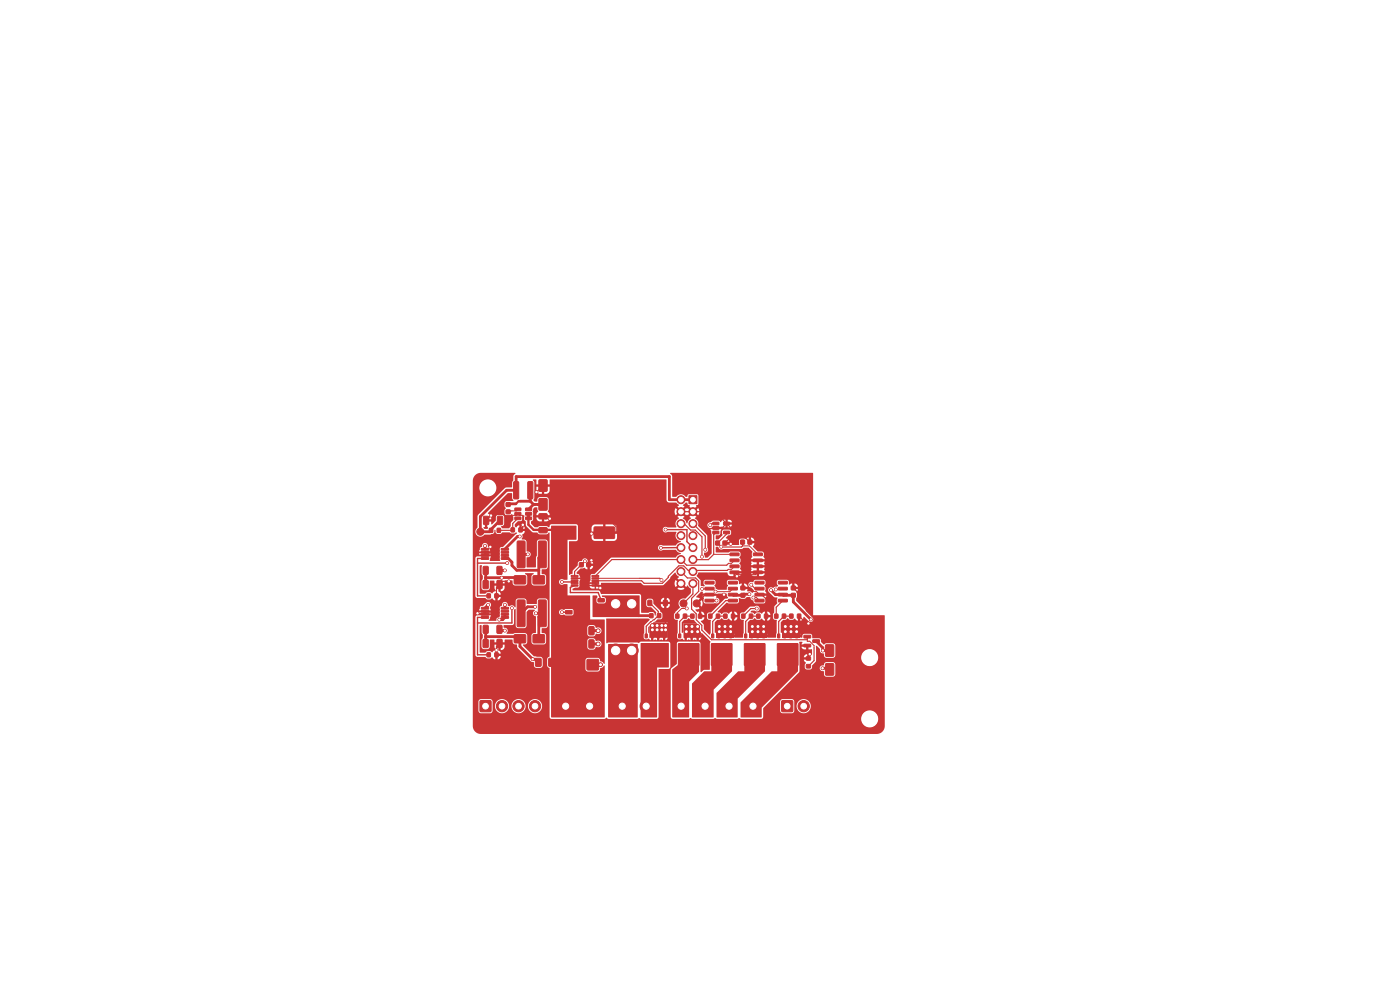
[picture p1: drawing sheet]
<svg xmlns="http://www.w3.org/2000/svg" width="297mm" height="210mm" viewBox="0 0 297 210" stroke-linecap="round" stroke-linejoin="round" font-family="sans-serif">
<g fill="#c83434" stroke="#c83434" stroke-width=".21">
<path d="M143.3 148.6h2.4v2.4h-2.4z"/>
<path d="M164.3 130.3h.7v.8h-.7z"/>
<path d="M166 130.3h.7v.8h-.7z"/>
<path d="M117.7 111.8h4.1l.2 .2v2.1l-.3 .2-3.9-.1-.2-.2z"/>
<path d="M126.1 111.8h4.1l.2 .2v2.1l-.3 .2-3.9-.1-.2-.2z"/>
<path d="M102.1 128.9l1.5-.1 .1 .3-1.5 .1z"/>
<path d="M102.1 129.5h1.5l.1 .3-1.5 .1z"/>
<path d="M102.1 130.2l1.5-.1 .1 .3-1.5 .1z"/>
<path d="M102.1 130.8h1.5l.1 .3-1.5 .1z"/>
<path d="M106.4 130.8h1.4l.1 .3-1.5 .1z"/>
<path d="M106.4 130.2l1.4-.1 .1 .3-1.5 .1z"/>
<path d="M106.4 129.5h1.4l.1 .3-1.5 .1z"/>
<path d="M106.4 128.9l1.4-.1 .1 .3-1.5 .1z"/>
<path d="M104.3 129.1h1.5v1.8h-1.5z"/>
<path d="M109 102.2h.8l.2 .1 .1 3.3-.2 .2-.7 .1-.2-.2z"/>
<path d="M112 102.2h.8l.2 .1 .1 3.3-.2 .2-.7 .1-.2-.2z"/>
<path d="M137.5 127.4h.7v1h-.7z"/>
<path d="M140.8 127.4h.7v1h-.7z"/>
<path d="M103.3 138.5h.7v.8h-.7z"/>
<path d="M105 138.5h.7v.8h-.7z"/>
<path d="M160.2 123.3h1.8l.1 .5-1.9 .1z"/>
<path d="M160.2 124.6h1.8l.1 .5-1.9 .1z"/>
<path d="M160.2 125.9l1.8-.1 .1 .5-1.9 .1z"/>
<path d="M160.2 127.1h1.8l.1 .5-1.9 .1z"/>
<path d="M165.1 127.1h1.9v.5l-1.8 .1z"/>
<path d="M165.1 125.9l1.9-.1v.5l-1.8 .1z"/>
<path d="M165.1 124.6h1.9v.5l-1.8 .1z"/>
<path d="M165.1 123.3h1.9v.5l-1.8 .1z"/>
<path d="M150.3 130.3h.7v.8h-.7z"/>
<path d="M152 130.3h.7v.8h-.7z"/>
<path d="M101.9 148.7h2.2v2.2h-2.2z"/>
<path d="M161.8 134.5l.4 .1v.7l-.4-.1z"/>
<path d="M160.5 134.5l.5 .1-.1 .7-.4-.1z"/>
<path d="M159.3 134.5l.4 .1-.1 .7-.4-.1z"/>
<path d="M158 134.5l.4 .1v.7l-.4-.1z"/>
<path d="M157.9 136.6h4.4v4.5h-4.4z"/>
<path d="M122 133l.8-.1 .3 .2v1.4l-.2 .2h-.7l-.2-.2z"/>
<path d="M125 133l.8-.1 .2 .2v1.4l-.1 .2h-.8l-.2-.2z"/>
<path d="M146.2 105.2h1.6v1.7h-1.6z"/>
<path d="M154.8 134.5l.4 .1v.7l-.4-.1z"/>
<path d="M153.5 134.5l.5 .1-.1 .7-.4-.1z"/>
<path d="M152.3 134.5l.4 .1-.1 .7-.4-.1z"/>
<path d="M151 134.5l.4 .1v.7l-.4-.1z"/>
<path d="M150.9 136.6h4.4v4.5h-4.4z"/>
<path d="M157.2 125.9h.8v.8h-.8z"/>
<path d="M157.2 124.3h.8v.8h-.8z"/>
<path d="M157.1 114.6h.8v.8h-.8z"/>
<path d="M158.7 114.6h.8v.8h-.8z"/>
<path d="M146.5 130.3h.7v.8h-.7z"/>
<path d="M148.2 130.3h.7v.8h-.7z"/>
<path d="M118.8 148.6h2.4v2.4h-2.4z"/>
<path d="M109.1 122.2h2.4v1.6h-2.4z"/>
<path d="M113.1 122.2h2.4v1.6h-2.4z"/>
<path d="M143.3 130.3h.7v.8h-.7z"/>
<path d="M145 130.3h.7v.8h-.7z"/>
<path d="M102.5 135.7l.8-.1 .3 .2v1.4l-.2 .2h-.7l-.2-.2z"/>
<path d="M105.5 135.7l.8-.1 .2 .2 .1 1.4-.2 .2h-.8l-.2-.2z"/>
<path d="M109.8 114.8h1.4l.2 .1v5.3l-.2 .2-1.2 .1-.3-.2z"/>
<path d="M114.3 114.8h1.3l.3 .1v5.3l-.2 .2-1.3 .1-.2-.2z"/>
<path d="M151.2 110.8h1.2l.1 .5h-1.2z"/>
<path d="M151.2 111.7h1.2l.1 .5-1.2 .1z"/>
<path d="M151.2 112.7h1.2l.1 .5h-1.2z"/>
<path d="M153.5 112.7h1.2l.1 .5h-1.2z"/>
<path d="M153.5 110.8h1.2l.1 .5h-1.2z"/>
<path d="M105.6 109.6l.8-.1 .2 .2v1.4l-.1 .2h-.7l-.3-.2z"/>
<path d="M102.6 109.6l.9-.1 .2 .2v1.4l-.2 .2h-.7l-.2-.2z"/>
<path d="M120.3 139.9h2.3v2.2h-2.3z"/>
<path d="M124.6 139.9h2.3v2.2h-2.3z"/>
<path d="M122 135.8l.8-.1 .3 .2v1.4l-.2 .2h-.7l-.2-.2z"/>
<path d="M125 135.8l.8-.1 .2 .2v1.4l-.1 .2h-.8l-.2-.2z"/>
<path d="M114.4 105.8h1.6v2.4h-1.6z"/>
<path d="M114.4 101.8h1.6v2.4h-1.6z"/>
<path d="M108.4 112h.7v.8h-.7z"/>
<path d="M110.1 112h.7v.8h-.7z"/>
<path d="M103.8 112.1h.7v.8h-.7z"/>
<path d="M105.5 112.1h.7v.8h-.7z"/>
<path d="M130.8 148.6h2.4v2.4h-2.4z"/>
<path d="M154.9 117.3h1.8l.1 .5-1.9 .1z"/>
<path d="M154.9 118.6h1.8l.1 .5-1.9 .1z"/>
<path d="M154.9 119.9l1.8-.1 .1 .5-1.9 .1z"/>
<path d="M154.9 121.1h1.8l.1 .5-1.9 .1z"/>
<path d="M159.8 121.1h1.9v.5l-1.8 .1z"/>
<path d="M159.8 119.9l1.9-.1v.5l-1.8 .1z"/>
<path d="M159.8 118.6h1.9v.5l-1.8 .1z"/>
<path d="M159.8 117.3h1.9v.5l-1.8 .1z"/>
<path d="M109.8 127.3h1.4l.2 .1v5.3l-.2 .2-1.2 .1-.3-.2z"/>
<path d="M114.3 127.3h1.3l.3 .1v5.3l-.2 .2-1.3 .1-.2-.2z"/>
<path d="M160.5 130.3h.7v.8h-.7z"/>
<path d="M162.2 130.3h.7v.8h-.7z"/>
<path d="M120 127h2.2v1.9h-2.2z"/>
<path d="M120 129.5h1.3l.1 .7h-1.4z"/>
<path d="M126.9 127h1.2l.1 .6-1.3 .1z"/>
<path d="M126 128.3h2.2v1.9h-2.2z"/>
<path d="M167.5 130.3h.7v.8h-.7z"/>
<path d="M169.2 130.3h.7v.8h-.7z"/>
<path d="M113.6 139.7l1-.1 .2 .2v1.3l-.1 .3h-.9l-.2-.2z"/>
<path d="M116.4 139.7l1-.1 .2 .2v1.3l-.1 .3h-.9l-.2-.2z"/>
<path d="M171.1 141h.8v.7h-.8z"/>
<path d="M171.1 139.3h.8v.7h-.8z"/>
<path d="M107.4 108.2h.8v.8h-.8z"/>
<path d="M107.4 106.6h.8v.8h-.8z"/>
<path d="M151.8 114.8h.8v.8h-.8z"/>
<path d="M153.4 114.8h.8v.8h-.8z"/>
<path d="M175.2 140.8h1.6v2.4h-1.6z"/>
<path d="M175.2 136.8h1.6v2.4h-1.6z"/>
<path d="M157.3 130.3h.7v.8h-.7z"/>
<path d="M159 130.3h.7v.8h-.7z"/>
<path d="M147.8 134.5l.4 .1v.7l-.4-.1z"/>
<path d="M146.5 134.5l.5 .1-.1 .7-.4-.1z"/>
<path d="M145.3 134.5l.4 .1-.1 .7-.4-.1z"/>
<path d="M144 134.5l.4 .1v.7l-.4-.1z"/>
<path d="M143.9 136.6h4.4v4.5h-4.4z"/>
<path d="M102.5 132.7l.8-.1 .3 .2v1.3l-.2 .3h-.7l-.2-.2z"/>
<path d="M105.5 132.7l.8-.1 .2 .2v1.3l-.1 .3h-.8l-.2-.2z"/>
<path d="M170.6 134.8h1.3l.1 .5h-1.4z"/>
<path d="M170.6 136.7h1.3l.1 .5h-1.4z"/>
<path d="M172.4 135.7h1.4l.1 .5-1.4 .1z"/>
<path d="M102.5 123.2l.8-.1 .3 .2v1.4l-.2 .2h-.7l-.2-.2z"/>
<path d="M105.5 123.2l.8-.1 .2 .2 .1 1.4-.2 .2h-.8l-.2-.2z"/>
<path d="M102.5 120.2l.8-.1 .3 .2v1.3l-.2 .3h-.7l-.2-.2z"/>
<path d="M105.5 120.2l.8-.1 .2 .2v1.3l-.1 .3h-.8l-.2-.2z"/>
<path d="M140.7 134.5l.4 .1v.7l-.4-.1z"/>
<path d="M139.4 134.5l.5 .1-.1 .7-.4-.1z"/>
<path d="M138.2 134.5l.4 .1-.1 .7-.4-.1z"/>
<path d="M136.9 134.5l.4 .1v.7l-.4-.1z"/>
<path d="M136.8 136.6h4.4v4.5h-4.4z"/>
<path d="M102.1 116.4l1.5-.1 .1 .3-1.5 .1z"/>
<path d="M102.1 117h1.5l.1 .3-1.5 .1z"/>
<path d="M102.1 117.7l1.5-.1 .1 .3-1.5 .1z"/>
<path d="M102.1 118.3h1.5l.1 .3-1.5 .1z"/>
<path d="M106.4 118.3h1.4l.1 .3-1.5 .1z"/>
<path d="M106.4 117.7l1.4-.1 .1 .3-1.5 .1z"/>
<path d="M106.4 117h1.4l.1 .3-1.5 .1z"/>
<path d="M106.4 116.4l1.4-.1 .1 .3-1.5 .1z"/>
<path d="M104.3 116.6h1.5v1.8h-1.5z"/>
<path d="M125.6 124.1h1.4v.2l-1.4 .1z"/>
<path d="M125.6 123.6h1.4v.2l-1.4 .1z"/>
<path d="M125.6 123.1h1.4v.2l-1.4 .1z"/>
<path d="M125.6 122.6h1.4v.2l-1.4 .1z"/>
<path d="M125.6 122.1h1.4v.2l-1.4 .1z"/>
<path d="M121.2 122.1h1.3l.1 .2-1.4 .1z"/>
<path d="M121.2 122.6h1.3l.1 .2-1.4 .1z"/>
<path d="M121.2 123.1h1.3l.1 .2-1.4 .1z"/>
<path d="M121.2 123.6h1.3l.1 .2-1.4 .1z"/>
<path d="M121.2 124.1h1.3l.1 .2-1.4 .1z"/>
<path d="M103.3 126h.7v.8h-.7z"/>
<path d="M105 126h.7v.8h-.7z"/>
<path d="M114.4 112l1.5-.1 .2 .3v.7l-.3 .2-1.3-.1-.2-.2z"/>
<path d="M114.4 109h1.5l.2 .2v.7l-.3 .2h-1.3l-.2-.2z"/>
<path d="M167.9 125.9h.8v.8h-.8z"/>
<path d="M167.9 124.3h.8v.8h-.8z"/>
<path d="M137.8 130.2h.7v.8h-.7z"/>
<path d="M139.5 130.2h.7v.8h-.7z"/>
<path d="M153.5 130.3h.7v.8h-.7z"/>
<path d="M155.2 130.3h.7v.8h-.7z"/>
<path d="M165.9 148.7h2.2v2.2h-2.2z"/>
<path d="M109.1 134.7h2.4v1.6h-2.4z"/>
<path d="M113.1 134.7h2.4v1.6h-2.4z"/>
<path d="M109.2 107.8h1.2l.1 .5h-1.2z"/>
<path d="M109.2 108.7h1.2l.1 .5-1.2 .1z"/>
<path d="M109.2 109.7h1.2l.1 .5h-1.2z"/>
<path d="M111.5 109.7h1.2l.1 .5h-1.2z"/>
<path d="M111.5 108.7h1.2l.1 .5-1.2 .1z"/>
<path d="M111.5 107.8h1.2l.1 .5h-1.2z"/>
<path d="M122.9 119.4h.8v.8h-.8z"/>
<path d="M124.5 119.4h.8v.8h-.8z"/>
<path d="M168.8 134.5l.4 .1v.7l-.4-.1z"/>
<path d="M167.5 134.5l.5 .1-.1 .7-.4-.1z"/>
<path d="M166.3 134.5l.4 .1-.1 .7-.4-.1z"/>
<path d="M165 134.5l.4 .1v.7l-.4-.1z"/>
<path d="M164.9 136.6h4.4v4.5h-4.4z"/>
<path d="M149.6 123.3h1.8l.1 .5-1.9 .1z"/>
<path d="M149.6 124.6h1.8l.1 .5-1.9 .1z"/>
<path d="M149.6 125.9l1.8-.1 .1 .5-1.9 .1z"/>
<path d="M149.6 127.1h1.8l.1 .5-1.9 .1z"/>
<path d="M154.5 127.1h1.9v.5l-1.8 .1z"/>
<path d="M154.5 125.9l1.9-.1v.5l-1.8 .1z"/>
<path d="M154.5 124.6h1.9v.5l-1.8 .1z"/>
<path d="M154.5 123.3h1.9v.5l-1.8 .1z"/>
<circle cx="149.6" cy="149.8" r="1.3"/>
<circle cx="154.7" cy="149.8" r="1.3"/>
<circle cx="159.7" cy="149.8" r="1.3"/>
<circle cx="106.5" cy="149.8" r="1.2"/>
<circle cx="110" cy="149.8" r="1.2"/>
<circle cx="113.5" cy="149.8" r="1.2"/>
<circle cx="144.5" cy="106" r=".85"/>
<circle cx="147" cy="108.5" r=".85"/>
<circle cx="144.5" cy="108.5" r=".85"/>
<circle cx="147" cy="111.1" r=".85"/>
<circle cx="144.5" cy="111.1" r=".85"/>
<circle cx="147" cy="113.6" r=".85"/>
<circle cx="144.5" cy="113.6" r=".85"/>
<circle cx="147" cy="116.2" r=".85"/>
<circle cx="144.5" cy="116.2" r=".85"/>
<circle cx="147" cy="118.7" r=".85"/>
<circle cx="144.5" cy="118.7" r=".85"/>
<circle cx="147" cy="121.2" r=".85"/>
<circle cx="144.5" cy="121.2" r=".85"/>
<circle cx="147" cy="123.8" r=".85"/>
<circle cx="144.5" cy="123.8" r=".85"/>
<circle cx="147.8" cy="128" r=".75"/>
<circle cx="125.1" cy="149.8" r="1.3"/>
<circle cx="101.9" cy="112.8" r=".75"/>
<circle cx="137.1" cy="149.8" r="1.3"/>
<circle cx="118.2" cy="133" r=".75"/>
<circle cx="130.6" cy="138" r="1.39"/>
<circle cx="134" cy="138" r="1.39"/>
<circle cx="130.6" cy="128.1" r="1.39"/>
<circle cx="134" cy="128.1" r="1.39"/>
<circle cx="170.5" cy="149.8" r="1.2"/>
<circle cx="145" cy="128" r=".75"/>
<circle cx="119.2" cy="123.5" r=".3"/>
<circle cx="119.2" cy="129.9" r=".3"/>
<circle cx="146.8" cy="134" r=".4"/>
<circle cx="166.6" cy="132.9" r=".4"/>
<circle cx="141.2" cy="133.6" r=".4"/>
<circle cx="171.5" cy="132.3" r=".3"/>
<circle cx="166.6" cy="134" r=".4"/>
<circle cx="148" cy="134" r=".4"/>
<circle cx="160.8" cy="134" r=".4"/>
<circle cx="104" cy="116" r=".3"/>
<circle cx="155" cy="134" r=".4"/>
<circle cx="125.5" cy="118.9" r=".3"/>
<circle cx="167.8" cy="134" r=".4"/>
<circle cx="127.4" cy="141" r=".4"/>
<circle cx="148" cy="132.9" r=".4"/>
<circle cx="152.6" cy="134" r=".4"/>
<circle cx="139.4" cy="132.7" r=".4"/>
<circle cx="162" cy="132.9" r=".4"/>
<circle cx="155" cy="132.9" r=".4"/>
<circle cx="171.8" cy="138.8" r=".3"/>
<circle cx="156.3" cy="122.2" r=".3"/>
<circle cx="152.6" cy="132.9" r=".4"/>
<circle cx="153.8" cy="134" r=".4"/>
<circle cx="167.8" cy="132.9" r=".4"/>
<circle cx="162" cy="134" r=".4"/>
<circle cx="107.9" cy="123.3" r=".3"/>
<circle cx="153.6" cy="126.1" r=".3"/>
<circle cx="146.8" cy="132.9" r=".4"/>
<circle cx="141.2" cy="132.7" r=".4"/>
<circle cx="104.2" cy="109.4" r=".3"/>
<circle cx="145.6" cy="132.9" r=".4"/>
<circle cx="140.4" cy="133.6" r=".4"/>
<circle cx="138.4" cy="132.7" r=".4"/>
<circle cx="145.6" cy="134" r=".4"/>
<circle cx="155" cy="115.4" r=".3"/>
<circle cx="140.4" cy="132.7" r=".4"/>
<circle cx="126.9" cy="136.6" r=".4"/>
<circle cx="159.6" cy="134" r=".4"/>
<circle cx="138.4" cy="133.6" r=".4"/>
<circle cx="110.9" cy="111.3" r=".3"/>
<circle cx="139.4" cy="133.6" r=".4"/>
<circle cx="105.3" cy="137.9" r=".3"/>
<circle cx="126.9" cy="133.8" r=".4"/>
<circle cx="101.3" cy="130.1" r=".3"/>
<circle cx="125.5" cy="113.2" r=".3"/>
<circle cx="116.6" cy="110" r=".3"/>
<circle cx="169" cy="132.9" r=".4"/>
<circle cx="159.6" cy="132.9" r=".4"/>
<circle cx="169" cy="134" r=".4"/>
<circle cx="127.4" cy="124.8" r=".3"/>
<circle cx="113.8" cy="104.4" r=".3"/>
<circle cx="160.8" cy="132.9" r=".4"/>
<circle cx="153.8" cy="132.9" r=".4"/>
<circle cx="140.3" cy="123" r=".3"/>
<circle cx="150.7" cy="111.4" r=".3"/>
<circle cx="124.1" cy="119" r=".3"/>
<circle cx="153" cy="116" r=".3"/>
<circle cx="159" cy="126.1" r=".3"/>
<circle cx="172" cy="131.4" r=".3"/>
<circle cx="163.6" cy="125.2" r=".3"/>
<circle cx="174.5" cy="141.8" r=".3"/>
<circle cx="107.1" cy="128.3" r=".3"/>
<circle cx="106.4" cy="122.6" r=".3"/>
<circle cx="110.3" cy="113.8" r=".3"/>
<circle cx="113" cy="139.8" r=".3"/>
<circle cx="102.9" cy="115.8" r=".3"/>
<circle cx="107.1" cy="121" r=".3"/>
<circle cx="112" cy="117.6" r=".3"/>
<circle cx="103.6" cy="128.3" r=".3"/>
<circle cx="107.1" cy="133.8" r=".3"/>
<circle cx="113.5" cy="128.7" r=".3"/>
<circle cx="107.6" cy="119.4" r=".3"/>
<circle cx="141.2" cy="112.4" r=".3"/>
<circle cx="108.6" cy="129" r=".3"/>
<circle cx="140.2" cy="116.2" r=".3"/>
<circle cx="113.7" cy="130.1" r=".3"/>
<circle cx="105.9" cy="131.4" r=".3"/>
<circle cx="148.9" cy="124.9" r=".3"/>
<circle cx="149.6" cy="116.6" r=".3"/>
<circle cx="152" cy="127.4" r=".3"/>
<circle cx="148.9" cy="118.1" r=".3"/>
<circle cx="145.7" cy="129.1" r=".3"/>
<circle cx="151.8" cy="125.5" r=".3"/>
<circle cx="159.4" cy="124" r=".3"/>
<circle cx="159.8" cy="126.8" r=".3"/>
<circle cx="164.6" cy="125" r=".3"/>
<circle cx="160.5" cy="129.1" r=".3"/>
<circle cx="174.6" cy="138" r=".3"/>
</g>
<g fill="none" stroke="#c83434" stroke-width=".6">
<path d="M102.9 115.8v.7M107.1 117.9v.6h.7l.8 .8v.6l1 1.1h4.7M109.5 106.9h-1.5l-.2 .1M110.3 113.8h-.5l-2.7 2.7M110.3 106.3h2.2M110.5 117.6h1.5M112.1 109v1M112.5 106.3l.7 .7M112.5 104v2.3M113.2 107l-1.1 1.1M115.1 117.6l-.8 .8v4.6M115.2 107h-2"/>
<path d="M147 106h-5v-4.9h-32.5v2.9h-2l-5.6 5.6v3.2h2l.3-.5 1.9-1.9M103 135.1h6.9l.4 .4v1.6l2.7 2.7h.5l.7 .7M103 121h.1M103 133.5h.1M103 122.6l6.8-.1 .5 .5M103 121v3M103 133.5v3M103 122.6h.1M103.6 128.3l-.7 .7M106 121h1.1M106 133.5l.2 .3h.9M107.1 131l-.5 .4h-.7"/>
<path d="M107.1 128.3v.7M107.1 130.4v.6M107.1 131h.1M113.5 128.7h-1.6l-1.4 1.4M113.7 130.1h1.4l-.8 .8v4.6M125.4 133.8h1.5M125.4 136.6h1.5M135.4 130.6h2.8M159 126.1h-1.2l-.2 .2h-2l-.1-.2M163.6 125.2l.9 .9 3.8 .2v1.4l3.7 3.7M172 131.4h.1M173.1 136h.1"/>
<path d="M173.1 136l1.5 1.4v.6h1.4M174.5 141.8h1.3l.2 .2"/>
</g>
<path d="M112.1 109v2.3l1.1 1.1h4" fill="none" stroke="#c83434" stroke-width=".5"/>
<path d="M101.3 119.5h6.3M102.9 118.5h-1.6v7.9h2.4M141.2 112.4h4.5v2.5l1.3 1.3M144.5 116.2h-4.3M102.9 131h-1.6v7.9h2.4M108.6 129v3.2h-7.3M119.2 129.9h1.5M119.2 123.5h2.7M121.9 123.2v.5M121.9 124.2l-.9 .4v1.1h5.9l.6 1.6" fill="none" stroke="#c83434" stroke-width=".3"/>
<g fill="none" stroke="#c83434" stroke-width=".25">
<path d="M102.9 117.8h.1M102.9 117.2h.1M102.9 117.2v.6M102.9 117.5h2.1M104 116v1.1M108.4 109.3l-1.2 .1-.3-.2h-2.5l-1.3 1.2M108.6 108.4h-.6l-.2 .2M109.9 108.1h.1M109.9 110h.1M109.9 110l-1.1 1-.1 1.5h-2.9M110.9 109.3v2.6l-.5 .5M115.2 109.5l.5 .5h13.3l1.7 1.7v1.1l-.4 .4h-4.8"/>
<path d="M115.2 103l-1.4 1.4M124.1 119l-2.2 2.2v1M125.5 118.9l-.6 .6v1.5l-1.7 1.7M128.2 113l-.2 .2M144.5 108.5h7.1l2.5 2.6M144.5 111.1h.6l1.4 1.3h1l1.4 1.5v4.2M147 118.7h.1M147 111.1l2.6 2.6v2.9M151.9 113l-.5 .4v4.2l-1.1 1.1h-3.3M151.9 113h.1M151.9 111.1h.1M153 116h.1"/>
<path d="M154.1 113h.1M154.1 111.1l-.9 .9h-1.3M154.1 111.1l3.1 3h.9l1 .9M154.1 113v.3l-1.9 1.9 .8 .8M154.5 119.5l-.3 .4h-8.5l-1.2-1.2h-14.7l-3.5 3.5M156 112.9l-2.2 2.3 .2 .2h1M157.5 115v.8l-.2 .2h-4.3M160.8 118.9v2.5l-.5 .5h-4M102.9 129.7h.1M102.9 130.3h.1M102.9 129.7l-.4 .4h-1.2M102.9 129.7v.6"/>
<path d="M106 136.5l-.7 .7v1.7M107.9 123.3h-1.2l-1.4 1.4v3.7l-.3 .4v1.2h-2.1M121.9 122.7h1.3M123.2 122.7l.9 1M126.3 124.2v-.5l1.1 1.1M135.7 122.7h4.3l.3 .3M137.8 127.9l1.8 1.8v.9M138.2 131.9l-1.1 1v2M139.6 130.6h.2M139.6 130.6l-.8 .9M143.7 130v.7M144.5 123.8l-3.3 3.3-.2 6.6"/>
<path d="M144.5 121.2l1.3 1.4h1.8l.6 .7v2.1l-1.5 1.5v2.3l1 1v1.3l1.2 1.2v1l2 2h20.4M146.9 130.7h-1.6l-1.1 1.1v3.1M147 121v.2M147 123.8v2.2l-2 2M150.5 124.9h-1.6M150.5 127.4h1.5M150.5 127.4h.1M153.6 126.1h-3.9l-1.9 1.9 .7 .7v2M153.9 130.7h-1.6l-1.1 1.1v3.1M154.5 120.8l-.2 .2h-8.3l-1-1h-1l-3.5 3.7h-3.9l-.5-.5h-9.8M155.5 127.4h-1.5l-3.3 3.3M155.5 130.7v2.6"/>
<path d="M155.8 121.4l.5 .5M156.3 121.9v.3l1.3 1.3v1.2h1.4l.8 .8M159.4 124l.8 .9h.9M160.5 129.1h-1.2l-1.6 1.6M160.9 130.7h-1.6l-1.1 1.1v3.1M161.1 126.1h.5l.9 1v6.2M166.1 127.4l-1.4 1.4v1.9M166.1 124.9l-.2 .1h-1.3M167.9 130.7h-1.6l-1.1 1.1v3.1M168.3 124.7l2.8 2.8v2.1l1.6 1.6v.5l-.4 .3h-1.7M169.5 130.7l1.1 1.1v.5M171.3 135.1v.4"/>
<path d="M171.3 137v1.5l.2 .3M171.3 136h.5M171.3 135.1h.1M171.5 138.8v.9M171.5 138.8h.3M171.5 132.3h-1.3l-1.1 1.1M172.7 137.4v2.7l-1.2 1.2"/>
</g>
<g fill="none" stroke="#c83434" stroke-width=".21">
<path d="M104 117.1l-1.1 .1M108.4 109.3h1.1l.4-.3 .3 .3h.7M109.9 108.1l-.4 .3h-.9M151.4 117.6h4.4M151.9 111.1h-.9l-.3 .3M155.8 118.9l-.6 .6h-.7M157.5 115.8h1.5l1.8 1.8M124.1 123.7h2.2M126.3 123.7h.1M135.7 122.7h-9.4M138.8 131.5l-.6 .4M145.7 129.1h-1.1l-.9 .9"/>
<path d="M155.5 124.9l-.7 .6h-3M155.8 120.1l-.6 .7h-.7M159.8 125.5h.7l.6 .6M159.8 126.8h.7l.6 .6M171.3 135.5v.5M171.8 136l.9 .9v.5"/>
</g>
<path d="M125.8 141h1.6" fill="none" stroke="#c83434" stroke-width=".8"/>
<path d="M110.3 106.3h-.3l-.5 .6" fill="none" stroke="#c83434" stroke-width=".45"/>
<path d="M102.9 116.5h.1M107.1 116.5h.1M107.1 117.8v.1M102.9 129h.1M107.1 129h.1M107.1 130.3v.1" fill="none" stroke="#c83434" stroke-width=".4"/>
<g fill="#c83434">
<path d="M129 136.7h6.3l-.1 15.5-6.2-.1z"/>
<path d="M164.9 136.5h4.4v5.9l-7.7 7.7-.1 2.1h-4.3l-.1-3.2 6.6-6.6h1.2z"/>
<path d="M135.9 136.5l5.9-.1 .1 .1v5l-2.5 .1v10.5l-.1 .1h-3.3l-.1-.1z"/>
<path d="M116.9 111.6h5.4v2.8l-1.9 .1v8.4l-.8 .1a.62 .62 0 0 0-.8 0 .62 .62 0 0 0 0 .9 .62 .62 0 0 0 .8 0l.8 .1v2.3l4.8 .1v5l3.1 .1v9.3h-.2l-.4-.4a.43 .43 0 0 1-.5-.6l-.4-.3h-2.1l-.5 .5v1.9l.2 .4 .3 .2h2.1a.72 .72 0 0 0 .6-.8l.4-.2 .3-.3h.2v10.9l-11.3 .1-.1-16.3h7.7v1.5l.3 .3 1 .1 .6-.6a.74 .74 0 0 0 1.1-.7 .74 .74 0 0 0-1.2-.5l-.2-.4-.4-.2-.9 .1-.3 .4h-7.7v-2.8h7.7v1.5l.3 .3 1 .1 .6-.6a.74 .74 0 0 0 1.1-.7 .74 .74 0 0 0-1.2-.5l-.2-.4-.4-.2-.9 .1-.3 .4h-7.7v-3.3h1.7a.68 .68 0 0 0 .4 .6 .68 .68 0 0 0 .7 0l.3 .2 1.4-.1 .3-.2v-.7l-.4-.4h-1.3l-.3 .2a.7 .7 0 0 0-1.1 .4h-1.7z"/>
<path d="M145 132.2h2.8l.7 .7v.8l.2 .4v1.2h-3.7z"/>
<path d="M150.9 136.5h4.4v5.8l-3.9 4v5.8l-4.5 .1-.1-.1v-7l2.6-2.7h1.5z"/>
<path d="M125.7 126.4h1l.1 .3-.3 .3v.6l.4 .4h1.4l.2-.4v-.5a.57 .57 0 0 0-.7-.5l-.1-.2 .1-.1h7.8l.1 4.5-9.9 .1z"/>
<path d="M159 132.2h3.7v3.1h-3.7z"/>
<path d="M157.9 136.5h4.4v5.9l-5.8 5.8v3.9l-4.4 .1-.1-5.2 4.6-4.6h1.3z"/>
<path d="M152 132.2h3.7v3.1h-3.7z"/>
<path d="M138.2 132.3l.4-.3h3.1v3.3h-3.9v-2.5z"/>
<path d="M100.7 100.9l.6-.4 .7-.2h7.2l.1 .1-.4 .6-.3 2.3-1.5 .2-5.7 5.7-.1 2.7a1.08 1.08 0 0 0-.1 1.7 1.08 1.08 0 0 0 1.6-.2l1.4-.1a.59 .59 0 0 0 .7-.8l.2-.1 .1 .6 .3 .3h.6l.5-.4h1.5l.4 .3h.6l.3-.3 .2 .2-2.9 2.9h-.4a.54 .54 0 0 0-.2 .8l-.1 2.2h-2.1l.3-1h-3l-.4 .4 .1 8.2 .3 .3h1.7l.5 .3h.6l.4-.3 .4 .4 .8 .1a.69 .69 0 0 0 .6-.7h-.6v.7h-.5v-.9l.2-.1 .1-.2h.8l-.1-.5-.4-.3h.5a.83 .83 0 0 0 .8-1.1h-.8v1.1h-.5v-1.1h-.8v.5l.3 .5-.8 .6-.4-.3h-.6l-.5 .3h-1.1v-5.9h.5l-.1 1.7 .2 .7v.5l-.2 .3-.1 1.5 .5 .5h.9l.3-.3 .1-1.6 .1-.1h.8l.1 .6h2.1l.1-.7h1.5l.2 .8 .4 .3 2.4-.1 .2-.3 .1-1.5-.2-.3-.3-.2 .1-.2h1.7l-.5 .7 .1 1.5 .2 .3h2.6l.2-.3v-1.6l-.2-.3-.7-.2v-.8l1-.2 .3-.4v-5.3l-.2-.4-.3-.2h-1.3l-.4 .3-.1 3.1-.2 .5-.1 2.1h-1.8l-.1-2.1a.69 .69 0 0 0 .9-.7 .69 .69 0 0 0-.9-.7l-.1-2.2-.2-.2-.7-.2 .2-.4-.1-.5 .4-.3 .1-.4-.8-.1-.1-.2-.2-.1v-.1h1.1a.69 .69 0 0 0-.6-.8v.8h-.5v-.8l-.7 .5-.3-.3v-.4l.6-.6 .9-.2 .1-.8 .4-.3 .1 .2-.1 .7 .3 .4 .1 .9 1.3 1.3 1.1 .2 .5 .4 1.5-.1 .4-.3 .2 .1v26.1l-.5 .5v1.5l.5 .6v10.3l.2 .3 11.4 .1 .5-.3 .4 .3h6.1l.4-.2 .4 .2 3.5-.1 .2-.3v-10.1l.1-.1h2l.4-.3v-5.2l-.4-.3h-5.8l-.5 .3-.3-.1h-6.1l-.4 .2-.1-5.2 9-.1 .2 .3-1.1 1.3-.1 2.5a.66 .66 0 0 0 1 .2l.5 .3v-.5h.5v.5a.49 .49 0 0 1 .8 0v-.5h.5v.5h.1a.4 .4 0 0 1 .7 0v-.5h.5v.5l.5-.5v-3.3h-3.1l.9-.6 .8-.1 .2-.4v-.8l-1.6-1.8h1.3l.4 .6 .8 .1a.73 .73 0 0 0 .7-.8h-.7v.8h-.5v-.8h-.7v.1h-1.3l-.3-.3v-.5l3.5 .2a.73 .73 0 0 0-.7-.9v.9h-.5v-.9l-.4 .2-.3 .5h-1.6l-.1-.4-.4-.1h-.6l-.3 .3v1.2l.3 .3h.7l1 1-.1 .8-.2-.1-.1-.4-.3-.3-2.4 .2-.1-.1v-3.5l-.2-.3-8.2-.1-.3-.6-.3-.2h-5.5v-.3l.5-.2 .7-.1 .2-.2h2.2l.1 .3 .4 .2 1.5-.1 .4-.2v-.2h-1.1v.5h-.2v-.5h-3.3v-1l.2-.5-.4-.2 .4-.2a.8 .8 0 0 0-.7-.8l-.1-.3 .8-.8h.5a.45 .45 0 0 1 .7 .1l.8 .1a.71 .71 0 0 0 .7-.7h-.7v.7h-.5v-1.2l1.2-.1a.71 .71 0 0 0-.7-.7v.8h-.5v-.3a.65 .65 0 0 0-.5-.9 .65 .65 0 0 0-.7 .6 .6 .6 0 0 0-.8 .5v.5l-1.1 1.1v.6l-.7 .3v-7.2h1.5l.3-.3v-.5h2.9l.3 .6 .4 .2h4l.4-.2 .3-.6v-.7h-2.4v1.5h-.6v-1.5h-2.4v.7h-2.9v-2h2.9v.8h5.4l-.2-1.3-.4-.2h-1.8v1.5h-.6v-1.5h-1.8l-.4 .2-.2 .5h-2.9v-.5l-.4-.3h-5.2l-.3 .2-.2 .4-.5-.2h-1.5l-.4 .2h-.6l-.8-.7v-.4l.4-.4v-.4h.7a.85 .85 0 0 0 1.1 .7h1a.75 .75 0 0 0 .7-.8h-1.1v.8h-.6v-.8l-1.8 .1-.1-1.4 .1-.6 .4-.3h.4l.1 .5a.45 .45 0 0 1 .2 .4 .45 .45 0 0 1-.3 .4l-.1 .4h2.8l-.1-.4-.3-.4 .2-.5v-2l-.2-.4-.3-.2-1.5 .1-.3 .2-.2 .7h-.5l-.2-.3 .2-.5v-1.6h.4a.85 .85 0 0 0 1.1 .8l1.1-.1 .3-.1 .3-.4v-.9h-1.1v1.5h-.6v-1.5h-1.1v.7h-.4l-.1-1.7-.2-.6 .7 .1v1h2.8l.1-1.1h24.6l.1 .1v4.4l.5 .4h1.6l.5 .5-.3 .3 .6 .7-.3 .3-.7-.6a1.33 1.33 0 0 0 0 1.5l.7-.6 .3 .3-.6 .7 .4 .2a1.37 1.37 0 0 0-.6 1.9l-1.9 .1a.61 .61 0 0 0-.9 .1 .61 .61 0 0 0 .1 .8 .61 .61 0 0 0 .8 0h1.8l.1 .1a1.26 1.26 0 0 0 1 2l-.8 .4-.4 .4h-2.7a.61 .61 0 0 0-.8 .1 .61 .61 0 0 0 0 .8 .61 .61 0 0 0 .8 .1l2.7-.1 1.1 .9-.5 .2-.6 .6h-13.7l-3.4 3.4-.9 .2v1.1l-.2 .6 .5 .1-.5 .2v.2h2.4l.1-.5h8.3l.7 .6h4l1.5-1.5 .1-.3 1-.9 .8 .8-.3 .4 .6 .6-.3 .4-.7-.7a1.33 1.33 0 0 0 0 1.5l.7-.6 .3 .4-.5 .6a1.34 1.34 0 0 0 1.4 0l-.6-.6 .3-.4 .7 .6 .3-.3 .7 .7v.9l-1.2 1.2a1.14 1.14 0 0 0-1.3 .4 1.14 1.14 0 0 0 .2 1.4l-1.3 1.4v.9a.65 .65 0 0 0 .8 .4l-.2 3.7a.58 .58 0 0 0 1 .3l.6 .3v-.5h.5v.5h.1a.4 .4 0 0 1 .7 0v-.5h.5v.5h.1a.4 .4 0 0 1 .7 0v-.5h.5v.5l.3-.2 .2-1.3 1.9 1.8-.1 .4v5.5l-1.2 .1-.6 .5-.2-.1v-6l-.2-.3-4.4-.1-.3 .2-.1 4.5-1.2 1-.1 .3v10l.3 .4h3.5l.4-.2 .4 .2h4.4l.4-.2 .4 .2h4.3l.4-.2 .4 .2 25.5-.1a1.8 1.8 0 0 0 2.5 1.8 1.8 1.8 0 0 0 .4-3.1 1.8 1.8 0 0 0-2.9 1v.3h-20.9l.1-.3v-1.9l1.4-1.4h2.2v2.1l.4 .4 2.3-.1 .3-.3v-1.2h.5v.2a1.51 1.51 0 0 0 2.3 1.2 1.51 1.51 0 0 0 0-2.6 1.51 1.51 0 0 0-2.3 1.2h-.5v-1l-.4-.4h-2.1l-.3 .2-.2 .3h-2.2l6.2-6.2 .1-3.2h1.6v-.6l-.4 .1-.3 .5h-.9v-2.2h.4l.4 .5 .6 .1v-.6h-1.4v-1.1l.6 .1-.2 .5h1.2l.1 .3h.2v.8h.8v1h-.6v.8l-.2 .1-.1 .2h-.9l.5 .7-.3 .5 .2 .8 .9 .1 .5-.3h1.6a.75 .75 0 0 0 .9 .7v.7l.3 .4h1.8l.3-.5v-2.1l-.4-.4h-1.6l-.3 .2-.1 .4-.7 .2-.2 .4h-1.6v-.6l.8-.9v-3.2h.2l.6 .6 .1 .3a.74 .74 0 0 0 .8 .8 .72 .72 0 0 0 .4 .8l1.5 .1 .4-.2h5.6v.2a1.8 1.8 0 0 0 2.7 1.4 1.8 1.8 0 0 0 0-3 1.8 1.8 0 0 0-2.7 1.4h-5.6l.1-.4v-2l-.3-.5-1.6-.1-.5 .3-.6-.5-.2-.7-.2-.1h-1.4l-.1-.7-.4-.2h-1.4l-.2 .2-.1 .5-.4 .1-.1-.1v-3h-3.7v1.9l-.3 .1-.1-2.1 .5-.6 .7-.1 .3-.3 .5 .4h.6l.4-.3 .7 .5v-.9l.4-.1 .1 .1v.9a.83 .83 0 0 0 .7-.9l1.2 1.1a.61 .61 0 0 0 .8-.1 .61 .61 0 0 0-.1-.9l-3.5-3.4 .2-1.5a.45 .45 0 0 1 .1-.7l.1-.3h-.9l-.4-.5h1.3a.71 .71 0 0 0-.8-.7v.7h-.5v-.7l-.6 .2-.1-.6-.2-.4h-1.9l-.4 .4v.4l.2 .5-1 .4a.62 .62 0 0 0-.9 .1 .62 .62 0 0 0 .1 .9l.9 .9 .8 .2-.1 .4 .1 .8-.7 .7v1.2l-.2 .4v.8a.65 .65 0 0 0 .8 .4v2.7l-.2 1.1h-1.7l-.2-.1v-3h-3.7v1.9l-.3 .1-.1-2.1 .5-.6 .7-.1 .3-.3 .5 .4h.6l.4-.3 .4 .4 .8 .1a.69 .69 0 0 0 .6-.7h-.6v.7h-.5v-1.2l1.1-.1a.69 .69 0 0 0-.6-.7v.8h-.5v-.8l-.7 .5-.4-.3h-.6l-.5 .4-.3-.3-.6-.1 .3-.4h.6a.62 .62 0 0 0 .9 0 .62 .62 0 0 0-.1-.9 .62 .62 0 0 0-.8 .1h-1l-1.2 1.2-.8 .2-.1 .9a.61 .61 0 0 0 .8 .5v2.7l-.2 1.1h-1.7l-.2-.1v-3h-3.7v1.9l-.3 .1-.1-2.1 .5-.6 .7-.1 .3-.3 .5 .4h.6l.4-.3 .4 .4 .8 .1a.69 .69 0 0 0 .6-.7h-.6v.7h-.5v-1.2l1.1-.1a.69 .69 0 0 0-.6-.7v.8h-.5v-.8l-.7 .5-.4-.3h-.6l-.5 .4-.9-.5 2-2 .4 .2h1.9l.2-.4 .1-.7 1.1 .1 .5-.3 .7-.1 .2 .5 .5 .3 .1 .4 .3 .2h1.8l.4-.2-.1-.9 .3-.5h-1.4l-.1-.1 .1-.4h1.4l-.3-.5 .1-.8-.3-.3 .3-.5v-.6l-.4-.2h-1.8l-.5 .5a.62 .62 0 0 0-.9 .4 .62 .62 0 0 0 .6 .8l.6 .7-.4 .4-.4-.3-.7-.1 .1-.4h-.9l-.1-.3-.2-.1v-.1h1.2a.71 .71 0 0 0-.8-.7v.7h-.4v-.7l-.6 .1-.1-.5-.2-.4h-1.9l-.4 .4v.4l.3 .5-.3 .2-.1 .6h-1.8l-.5-.2v-.4a.41 .41 0 0 1 0-.7v-.4l-.2-.4h-2l-.3 .4v.4l.2 .5h-.8l-.1-1.2-.8-1 .4-.7 6.1 .1a.67 .67 0 0 0 .6 .7h1.9l.4-.2 .1-.3h2l.2 .4 .4 .1h1.8l.5-.4v-.1h-1.2v.5h-.5v-.5h-4.4v.5h-.5v-.7l.2-.1 .1-.2h1.4l-.3-.5 .1-.3h2.2l.2 .3-.2 .5h2.9l-.1-.4 .1-.4h-1.2v.8h-.5v-.8h-3.4v-.6a.37 .37 0 0 1-.2-.4 .37 .37 0 0 1 .2-.3h2.2l.2 .4-.2 .4h2.9l-.1-.4 .1-.4h-1.2v.8h-.5v-.8h-3.4l-.1-.6a.4 .4 0 0 1 .1-.7v-.6l-.4-.2h-1.8l-.3 .2h-2.7v-1.2h.4l.1 .2a.63 .63 0 0 0 1 .3h3.9l.5-.3h1l.8 .8-.1 .4 .1 .7-.3 .5h2.9v-.1a.4 .4 0 0 1-.1-.7l-.2-.7-1.2-.1-1-1 .3-.7-.9-.1v-.2l-.3-.1v-.1l1.2-.1a.71 .71 0 0 0-.7-.7v.8h-.5v-.8l-.3 .1a.45 .45 0 0 1-.7 .1l-.9 .2-.2 1.2h-1.9l-.1-.1-.9-.1v-.4l.9-.1a.89 .89 0 0 0-.7-.8l.4-.5 .7-.3v-.6l-.2-.3h-1.5l-.2 .3 .1 .8-.9 .9h-.4l-.2-.1 .1-.7 .8-.2 .3-1.1h-2.3l.3 1.1v4l-.9 .9h-.5l-.3-.7 .1-.4a.64 .64 0 0 0 .7-.3 .64 .64 0 0 0-.1-.8v-2.6l-1.9-2v-.2h2a.64 .64 0 0 0 .4 .7 .64 .64 0 0 0 .7-.2l1.9-.1 1.3 .2a.71 .71 0 0 0 .9-.6h-.9v.6h-.5v-1.1h1.4a.71 .71 0 0 0-.9-.5v.5h-.5v-.5h-.4l-.6 .5-.4-.3h-1.2l-1 .4-.2 .4h-2l-.1-.8-.6-.6 .4-.2-.7-.7 .4-.3 .6 .6a1.33 1.33 0 0 0 0-1.5l-.6 .6-.4-.3 .7-.7-.1-.2 .4-.3 .1-1.8-.2-.2h-1.9l-.3 .5h-.3a1.27 1.27 0 0 0-2.1 0l-.8-.1v-4.3l-.4-.5 .1-.2h30.1l.1 30.2 15.2 .1v23.4a1.7 1.7 0 0 1-1.7 1.7h-84a1.7 1.7 0 0 1-1.7-1.7v-5.2h1.2v2.1l.4 .4 2.3-.1 .3-.3v-1.2h.5v.2a1.51 1.51 0 0 0 1.6 1.4 1.51 1.51 0 0 0 1.4-1.6h.5v.2a1.51 1.51 0 0 0 1.6 1.4 1.51 1.51 0 0 0 1.4-1.6h.5v.2a1.51 1.51 0 0 0 2.3 1.2 1.51 1.51 0 0 0 0-2.6 1.51 1.51 0 0 0-2.3 1.2h-.5v-.3a1.51 1.51 0 0 0-1.6-1.1 1.51 1.51 0 0 0-1.4 1.4h-.5v-.3a1.51 1.51 0 0 0-1.6-1.1 1.51 1.51 0 0 0-1.4 1.4h-.5v-1l-.4-.4h-2.2l-.4 .5h-1.2v-17.9h.5l.1 8.3 .3 .2h1.7l.5 .3h.6l.4-.3 .4 .4 .8 .1a.69 .69 0 0 0 .6-.7h-.6v.7h-.5v-.9l.2-.1 .1-.2h.8l-.1-.5-.4-.3h.5a.83 .83 0 0 0 .8-1.1h-.8v1.1h-.5v-1.1h-.8v.5l.3 .5-.8 .6-.4-.3h-.6l-.5 .3h-1.1v-5.7l.3-.1 .1 .1v1.5l.2 .7v.5l-.2 .3-.1 1.5 .3 .4 1 .1 .3-.2 .2-.2v-1.5l.1-.1h.8l.1 .6h2.1l.1-.6h1.5l.2 .5a.61 .61 0 0 0 .8 .5l.2 .8 2.8 2.8 .7 .2 .1 1 .4 .2h.9l.3-.2 .1-.3v-1.4l-.1-.3-1.8-.3-2.3-2.3 .1-.2a.76 .76 0 0 0 .8-.4v-1.6l-.2-.3h-4.1a.74 .74 0 0 0 .1-.9 .74 .74 0 0 0-.8-.4l.1-.5h1.8l.3-.2 .1-3 .1-.2 .2 .1v3.5l.5 .5h1.3l.3-.2 .2-.4v-2.9l.5-.5h1.2v.3a.72 .72 0 0 0 .3 1.2l-.1 3.5a.72 .72 0 0 0-.8 .4v1.6l.2 .3 2.3 .1 .5-.3v-1.7l-.2-.3-.7-.2v-.8l1-.2 .3-.4-.1-5.6-.3-.2h-1.5l-.3 .2-.2 1-2-.1-.1-.1v-.6l-.3-.4h-1.6l-.4 .4v1.3l-.2 .1a.7 .7 0 0 0-1.2-.2l-.3-.2a.66 .66 0 0 0-.7-.7 .66 .66 0 0 0-.6 .8h-.1a.54 .54 0 0 0-.2 .8l-.1 1.5a.71 .71 0 0 0-.7 .9h-1.6l.5-1.2h-3l-.4 .4h-.5v-1h1.3v.2h2.6v-.2h-3.9v-.4h3.9l-.2-.7 .1-.7-.5-.4-.4 .1-.7 .7-.5 .1-.4 .9h-1.3v-12.1h1.3v.2h2.6v-.2h-3.9v-.4h3.9l-.2-.4a.46 .46 0 0 0-.5-.6 .68 .68 0 0 0-.6-.8 .68 .68 0 0 0-.7 .8l-.3 .2-.3 .8h-1.3v-13.6h1.4a1.8 1.8 0 0 0 2.5 1.8 1.8 1.8 0 0 0 .4-3.1 1.8 1.8 0 0 0-2.9 1v.3h-1.4v-1.7z"/>
<path d="M125.8 140.8l1.8-.1 .2 .3-.2 .3h-1.7z"/>
<path d="M125.2 135.8h.5v.6l1.4-.2 .2 .3v.3l-.4 .2-1.4-.2v-.2l-.3-.1z"/>
<path d="M125.2 133.9l.3-.1v-.2h1.1l.3-.2 .3 .1 .1 .3-.1 .3-.2 .1-1.3-.1-.1 .6-.4-.1z"/>
<path d="M148.7 125.5h.4v.4h2.2a.71 .71 0 0 0 1 0h1.8l.4 .9-.8 .3-2.8 2.8-.8 .2-.1 .9a.61 .61 0 0 0 .8 .5v2.7l-.2 .4-1.3-1.1v-1l-.6-.6v-.2a.73 .73 0 0 0 .7-.7l-.8-.1-.1-.2-.2-.1v-.1h1.1a.69 .69 0 0 0-.6-.8v.8h-.5v-.8l-.4 .1-.4-.5 1-.3-.8-.9 .5-.1 .7 .7a1.24 1.24 0 0 0-.1-1.4l-.6 .7h-.4l-.1-.3 .8-.7-.8-.4 .2-.2h1.2v.1a.41 .41 0 0 1 .1 .7l.1 .6 .3 .2h2a.67 .67 0 0 0 1-.4 .67 .67 0 0 0-.7-.9l.1-.3h-4.1z"/>
<path d="M137.8 132.8v1.4l-.2 .1-.1-1.2z"/>
<path d="M144.7 132l.4-.5 .7-.1 .3-.3 .5 .4h.6l.6 .7h-2.8v1.9l-.3 .2z"/>
<path d="M103.5 108.8l4.2-4.2 .9 .1 .1 1 .2 .5-1.5 .1-.4 .5v.6l.3 .4-.3 .4 .1 .9 .4 .2h.7l.4-.2 .3 .6v.6l-.5 .6-.1 .7-.3 .4-1.4 .1-.3-.3v-.2l.4-.1 .2-.3v-1.6l-.4-.4h-.8l-.4 .3-.1 .9-.8 .8-.2-.1v-.4h-.8l.1 1.4-.7 .1-.2-.3 .3-.1v-1.3l.2-.1 .1-.2h1l-.1-.8-.6-.4z"/>
<path d="M144.6 109l.3-.3 .7 .6 .1-.1 .2 .1 .6-.6 .4 .3-.7 .7 .4 .3-.5 .3-.3 .7h-.2l-.3-.7-.4-.3 .3-.3z"/>
<path d="M144.9 107.1l.6-.5 .3 .1a.46 .46 0 0 0 .5 .5l-.1 .2 .7 .7-.4 .3-.6-.6-.2 .1-.1-.1-.7 .6-.3-.3 .6-.7-.3-.2z"/>
<path d="M166 132.2h3.7v3.1h-3.7z"/>
<path d="M143.9 136.5l4.3-.1 .1 .1v5.9l-2.1 2.2v7.5l-.1 .1h-3.4l-.1-.1v-10l1.3-1.1z"/>
</g>
<g fill="#fff" stroke="#fff" stroke-width=".21">
<circle cx="119.2" cy="123.4" r=".15"/>
<circle cx="119.2" cy="129.9" r=".15"/>
<circle cx="146.8" cy="134" r=".2"/>
<circle cx="166.6" cy="132.9" r=".2"/>
<circle cx="141.2" cy="133.6" r=".2"/>
<circle cx="171.5" cy="132.3" r=".15"/>
<circle cx="166.6" cy="134" r=".2"/>
<circle cx="148" cy="134" r=".2"/>
<circle cx="160.8" cy="134" r=".2"/>
<circle cx="104" cy="116" r=".15"/>
<circle cx="155" cy="134" r=".2"/>
<circle cx="125.5" cy="118.9" r=".15"/>
<circle cx="167.8" cy="134" r=".2"/>
<circle cx="127.4" cy="141" r=".2"/>
<circle cx="148" cy="132.9" r=".2"/>
<circle cx="152.6" cy="134" r=".2"/>
<circle cx="139.4" cy="132.7" r=".2"/>
<circle cx="162" cy="132.9" r=".2"/>
<circle cx="155" cy="132.9" r=".2"/>
<circle cx="171.8" cy="138.8" r=".15"/>
<circle cx="156.3" cy="122.2" r=".15"/>
<circle cx="152.6" cy="132.9" r=".2"/>
<circle cx="153.8" cy="134" r=".2"/>
<circle cx="167.8" cy="132.9" r=".2"/>
<circle cx="162" cy="134" r=".2"/>
<circle cx="107.9" cy="123.3" r=".15"/>
<circle cx="153.6" cy="126.1" r=".15"/>
<circle cx="146.8" cy="132.9" r=".2"/>
<circle cx="141.2" cy="132.7" r=".2"/>
<circle cx="104.2" cy="109.4" r=".15"/>
<circle cx="145.6" cy="132.9" r=".2"/>
<circle cx="140.4" cy="133.6" r=".2"/>
<circle cx="138.4" cy="132.7" r=".2"/>
<circle cx="145.6" cy="134" r=".2"/>
<circle cx="155" cy="115.4" r=".15"/>
<circle cx="140.4" cy="132.7" r=".2"/>
<circle cx="126.9" cy="136.6" r=".2"/>
<circle cx="159.6" cy="134" r=".2"/>
<circle cx="138.4" cy="133.6" r=".2"/>
<circle cx="110.9" cy="111.3" r=".15"/>
<circle cx="139.4" cy="133.6" r=".2"/>
<circle cx="105.3" cy="137.9" r=".15"/>
<circle cx="126.9" cy="133.8" r=".2"/>
<circle cx="101.3" cy="130.1" r=".15"/>
<circle cx="125.5" cy="113.2" r=".15"/>
<circle cx="116.6" cy="110" r=".15"/>
<circle cx="169" cy="132.9" r=".2"/>
<circle cx="159.6" cy="132.9" r=".2"/>
<circle cx="169" cy="134" r=".2"/>
<circle cx="127.4" cy="124.8" r=".15"/>
<circle cx="113.8" cy="104.4" r=".15"/>
<circle cx="160.8" cy="132.9" r=".2"/>
<circle cx="153.8" cy="132.9" r=".2"/>
<circle cx="140.3" cy="123" r=".15"/>
<circle cx="150.7" cy="111.4" r=".15"/>
<circle cx="124.1" cy="119" r=".15"/>
<circle cx="153" cy="116" r=".15"/>
<circle cx="159" cy="126" r=".15"/>
<circle cx="172" cy="131.4" r=".15"/>
<circle cx="163.6" cy="125.2" r=".15"/>
<circle cx="174.5" cy="141.8" r=".15"/>
<circle cx="107.1" cy="128.3" r=".15"/>
<circle cx="106.4" cy="122.6" r=".15"/>
<circle cx="110.3" cy="113.8" r=".15"/>
<circle cx="113" cy="139.8" r=".15"/>
<circle cx="102.9" cy="115.8" r=".15"/>
<circle cx="107.1" cy="121" r=".15"/>
<circle cx="112" cy="117.6" r=".15"/>
<circle cx="103.6" cy="128.3" r=".15"/>
<circle cx="107.1" cy="133.8" r=".15"/>
<circle cx="113.5" cy="128.7" r=".15"/>
<circle cx="107.6" cy="119.5" r=".15"/>
<circle cx="141.2" cy="112.3" r=".15"/>
<circle cx="108.6" cy="129" r=".15"/>
<circle cx="140.2" cy="116.2" r=".15"/>
<circle cx="113.7" cy="130.1" r=".15"/>
<circle cx="105.9" cy="131.4" r=".15"/>
<circle cx="148.9" cy="124.9" r=".15"/>
<circle cx="149.6" cy="116.6" r=".15"/>
<circle cx="152" cy="127.4" r=".15"/>
<circle cx="148.9" cy="118.1" r=".15"/>
<circle cx="145.7" cy="129.1" r=".15"/>
<circle cx="151.8" cy="125.5" r=".15"/>
<circle cx="159.4" cy="124" r=".15"/>
<circle cx="159.8" cy="126.8" r=".15"/>
<circle cx="164.6" cy="125" r=".15"/>
<circle cx="160.5" cy="129.1" r=".15"/>
<circle cx="174.6" cy="138" r=".15"/>
<circle cx="144.5" cy="149.8" r=".65"/>
<circle cx="149.6" cy="149.8" r=".65"/>
<circle cx="154.7" cy="149.8" r=".65"/>
<circle cx="159.7" cy="149.8" r=".65"/>
<circle cx="184.5" cy="152.5" r="1.6"/>
<circle cx="103" cy="149.8" r=".6"/>
<circle cx="106.5" cy="149.8" r=".6"/>
<circle cx="110" cy="149.8" r=".6"/>
<circle cx="113.5" cy="149.8" r=".6"/>
<circle cx="147" cy="106" r=".5"/>
<circle cx="144.5" cy="106" r=".5"/>
<circle cx="147" cy="108.5" r=".5"/>
<circle cx="144.5" cy="108.5" r=".5"/>
<circle cx="147" cy="111.1" r=".5"/>
<circle cx="144.5" cy="111.1" r=".5"/>
<circle cx="147" cy="113.6" r=".5"/>
<circle cx="144.5" cy="113.6" r=".5"/>
<circle cx="147" cy="116.2" r=".5"/>
<circle cx="144.5" cy="116.2" r=".5"/>
<circle cx="147" cy="118.7" r=".5"/>
<circle cx="144.5" cy="118.7" r=".5"/>
<circle cx="147" cy="121.2" r=".5"/>
<circle cx="144.5" cy="121.2" r=".5"/>
<circle cx="147" cy="123.8" r=".5"/>
<circle cx="144.5" cy="123.8" r=".5"/>
<circle cx="120" cy="149.8" r=".65"/>
<circle cx="125.1" cy="149.8" r=".65"/>
<circle cx="184.5" cy="139.5" r="1.6"/>
<circle cx="132" cy="149.8" r=".65"/>
<circle cx="137.1" cy="149.8" r=".65"/>
<circle cx="130.6" cy="138" r=".89"/>
<circle cx="134" cy="138" r=".89"/>
<circle cx="130.6" cy="128.1" r=".89"/>
<circle cx="134" cy="128.1" r=".89"/>
<circle cx="103.5" cy="103.5" r="1.6"/>
<circle cx="167" cy="149.8" r=".6"/>
<circle cx="170.5" cy="149.8" r=".6"/>
</g>
</svg>
